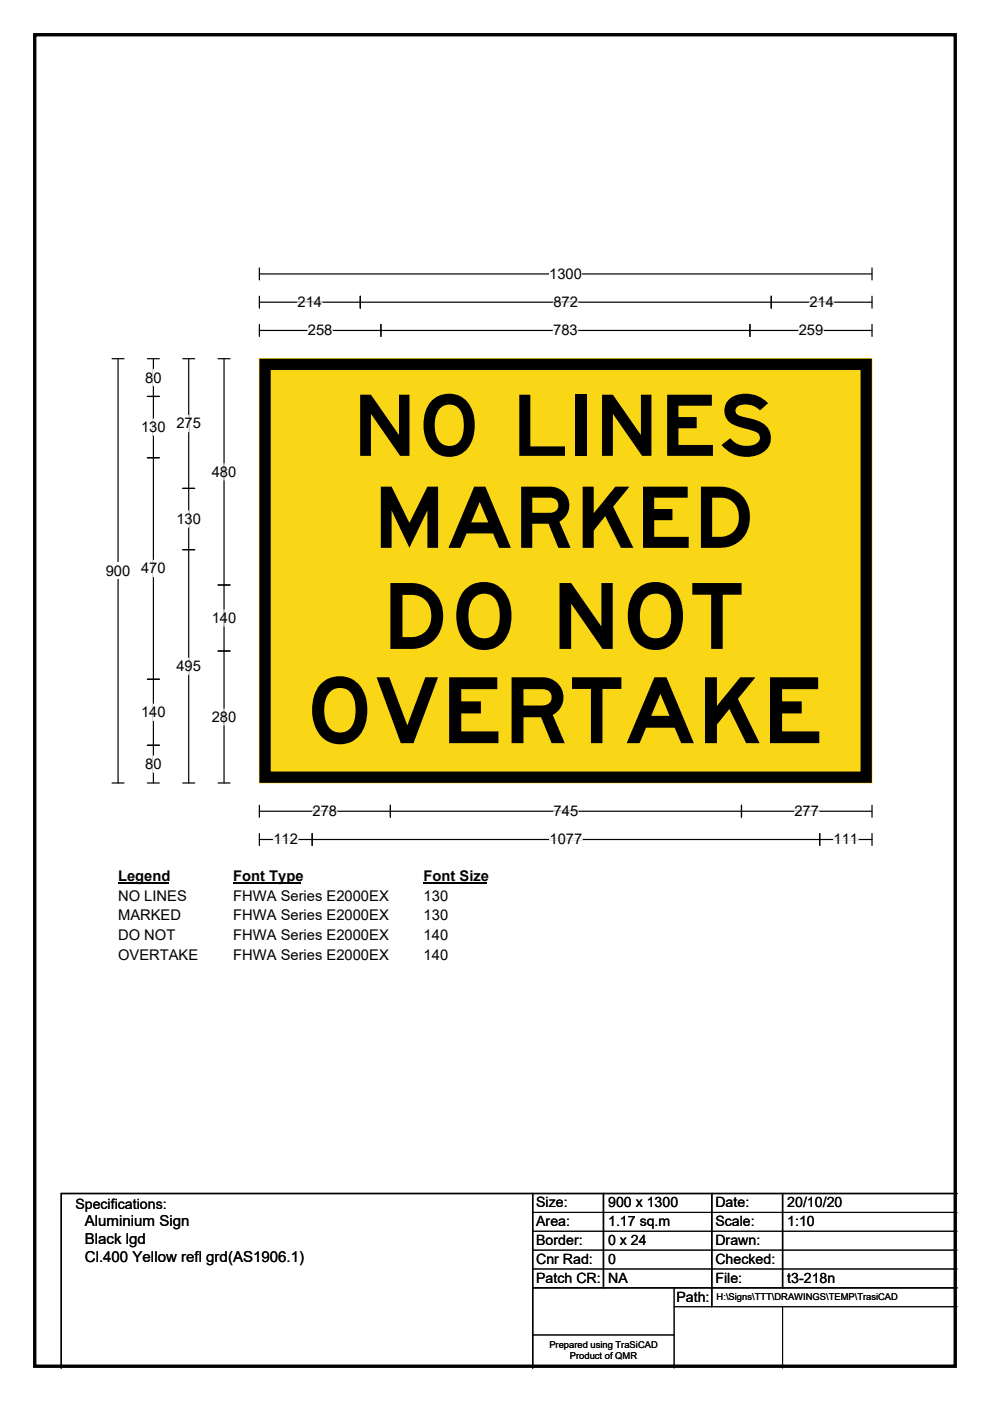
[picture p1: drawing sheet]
<svg xmlns="http://www.w3.org/2000/svg" width="210mm" height="297mm" viewBox="0 0 210 297" stroke-linecap="round" stroke-linejoin="round" font-family="sans-serif">
<defs><g id="words">
<g font-size="19.4">
<text x="81" y="137.6">DO NOT</text>
<text x="64.8" y="157.6">OVERTAKE</text>
</g>
<g font-size="18">
<text x="74.7" y="96.6">NO LINES</text>
<text x="79.1" y="116.1">MARKED</text>
</g>
<g font-size="3.2">
<text x="18" y="263.8">Black lgd</text>
<text x="18" y="259.9">Aluminium Sign</text>
<text x="18" y="267.6">Cl.400 Yellow refl grd(AS1906.1)</text>
</g>
<g font-size="3.1">
<text x="116.5" y="59.1">1300</text>
<text x="63.1" y="65.1">214</text>
<text x="117.4" y="65.1">872</text>
<text x="171.7" y="65.1">214</text>
<text x="65.3" y="71.1">258</text>
<text x="117.3" y="71.1">783</text>
<text x="169.4" y="71.1">259</text>
<text x="30.8" y="81.1">80</text>
<text x="29.9" y="91.6">130</text>
<text x="37.4" y="90.8">275</text>
<text x="44.9" y="101.1">480</text>
<text x="37.4" y="111.1">130</text>
<text x="22.4" y="122.1">900</text>
<text x="29.9" y="121.6">470</text>
<text x="44.9" y="132.1">140</text>
<text x="37.4" y="142.3">495</text>
<text x="29.9" y="152.1">140</text>
<text x="44.9" y="153.1">280</text>
<text x="30.8" y="163.1">80</text>
<text x="66.3" y="173.1">278</text>
<text x="117.4" y="173.1">745</text>
<text x="168.5" y="173.1">277</text>
<text x="58" y="179">112</text>
<text x="116.6" y="179">1077</text>
<text x="176.8" y="179">111</text>
<text x="25" y="186.8">Legend</text>
<text x="25" y="191">NO LINES</text>
<text x="49.5" y="186.8">Font Type</text>
<text x="49.5" y="191">FHWA Series E2000EX</text>
<text x="89.9" y="186.8">Font Size</text>
<text x="89.9" y="191">130</text>
<text x="25" y="195.2">MARKED</text>
<text x="49.5" y="195.2">FHWA Series E2000EX</text>
<text x="89.9" y="195.2">130</text>
<text x="25" y="199.3">DO NOT</text>
<text x="25" y="203.5">OVERTAKE</text>
<text x="49.5" y="199.3">FHWA Series E2000EX</text>
<text x="49.5" y="203.5">FHWA Series E2000EX</text>
<text x="89.9" y="199.3">140</text>
<text x="89.9" y="203.5">140</text>
</g>
<g font-size="3">
<text x="16" y="256.2">Specifications:</text>
<text x="113.7" y="256">Size:</text>
<text x="129" y="256">900 x 1300</text>
<text x="151.7" y="256">Date:</text>
<text x="167" y="256">20/10/20</text>
<text x="113.7" y="260">Area:</text>
<text x="113.7" y="264">Border:</text>
<text x="129" y="260">1.17 sq.m</text>
<text x="129" y="264">0 x 24</text>
<text x="151.7" y="260">Scale:</text>
<text x="151.7" y="264">Drawn:</text>
<text x="167" y="260">1:10</text>
<text x="113.7" y="268">Cnr Rad:</text>
<text x="129" y="268">0</text>
<text x="151.7" y="268">Checked:</text>
<text x="113.7" y="272">Patch CR:</text>
<text x="129" y="272">NA</text>
<text x="143.5" y="276">Path:</text>
<text x="151.7" y="272">File:</text>
<text x="167" y="272">t3-218n</text>
</g>
<g font-size="2">
<text x="152" y="275.6">H:\Signs\TTT\DRAWINGS\TEMP\TrasiCAD</text>
<text x="116.5" y="285.8">Prepared using TraSiCAD</text>
<text x="120.9" y="288.2">Product of QMR</text>
</g>
</g></defs>
<path d="M7.4 7.4h195.2v282.3h-195.2z" fill="none" stroke="#000" stroke-width=".72"/>
<path d="M55 58.1h130M55 56.8v2.6M185 56.8v2.6" fill="none" stroke="#000" stroke-width=".25"/>
<path d="M116.5 56.3h6.9v3.5h-6.9z" fill="#fff"/>
<g fill="none" stroke="#000" stroke-width=".25">
<path d="M23.8 76.1h2.5M25 76.1v89.9M55 64.1h130M55 62.8v2.5M55 68.8v2.5M55 70.1h130M76.4 62.8v2.5M80.8 68.8v2.5M159.1 68.8v2.5M163.6 62.8v2.5M185 62.8v2.5M185 68.8v2.5"/>
<path d="M23.8 166h2.5M55 170.7v2.6M55 176.7v2.6M55 172h130M55 178h130M66.2 176.7v2.6M82.8 170.7v2.6M157.3 170.7v2.6M173.9 176.7v2.6M185 170.7v2.6M185 176.7v2.6"/>
</g>
<path d="M63.1 64.1h5.2M65.3 70.1h5.2M117.3 70.1h5.2M117.4 64.1h5.2M169.4 70.1h5.2M171.7 64.1h5.2M58 178h5.2M66.3 172h5.2M116.6 178h6.9M117.4 172h5.2M168.5 172h5.2M176.8 178h5.2" fill="none" stroke="#fff" stroke-width=".25"/>
<path d="M22.4 119.3h5.2v3.5h-5.2z" fill="#fff"/>
<g fill="none" stroke="#000" stroke-width=".25">
<path d="M31.3 76.1h2.5M32.5 76.1v89.9M38.8 76.1h2.5M40 76.1v89.9M46.2 76.1h2.6M47.5 76.1v89.9M31.3 84.1h2.5M31.3 97h2.5M38.8 103.5h2.5M38.8 116.5h2.5M46.2 124h2.6M46.2 138h2.6"/>
<path d="M31.3 144h2.5M31.3 158h2.5M31.3 166h2.5M38.8 166h2.5M46.2 166h2.6"/>
</g>
<path d="M32.5 78.3v3.5M32.5 88.8v3.5M40 88.1v3.4M47.5 98.3v3.5M32.5 118.8v3.5M40 108.3v3.5M40 139.5v3.5M47.5 129.3v3.5M32.5 149.3v3.5M47.5 150.3v3.5M32.5 160.3v3.4" fill="none" stroke="#fff" stroke-width=".25"/>
<path d="M25 184h10.8v3.5h-10.8z" fill="#fff"/>
<path d="M25 187.3h10.8" fill="none" stroke="#000" stroke-width=".32"/>
<path d="M49.5 184h14.4v3.5h-14.4z" fill="#fff"/>
<path d="M49.5 187.3h14.4" fill="none" stroke="#000" stroke-width=".32"/>
<path d="M89.9 184h13.4v3.5h-13.4z" fill="#fff"/>
<path d="M89.9 187.3h13.4" fill="none" stroke="#000" stroke-width=".32"/>
<g fill="#fff">
<path d="M25 188.2h14.6v3.5h-14.6z"/>
<path d="M49.5 188.2h32.9v3.5h-32.9z"/>
<path d="M89.9 188.2h5.2v3.5h-5.2z"/>
<path d="M25 192.4h13.3v3.5h-13.3z"/>
<path d="M49.5 192.4h32.9v3.5h-32.9z"/>
<path d="M89.9 192.4h5.2v3.5h-5.2z"/>
<path d="M25 196.6h12.1v3.4h-12.1z"/>
<path d="M49.5 196.6h32.9v3.4h-32.9z"/>
<path d="M89.9 196.6h5.2v3.4h-5.2z"/>
<path d="M25 200.7h17v3.5h-17z"/>
<path d="M49.5 200.7h32.9v3.5h-32.9z"/>
<path d="M89.9 200.7h5.2v3.5h-5.2z"/>
</g>
<path d="M55 76.1h129.9v89.9h-129.9z" fill="#fad716"/>
<path d="M55 76.1h129.9v89.9h-129.9z" fill="none" stroke="#fad716" stroke-width=".21"/>
<path d="M56.2 77.3h127.5v87.5h-127.5z" fill="none" stroke="#000" stroke-width="2.4"/>
<path d="M113 253v37M128 253v20.1M151 253v24.1M166 253v20.1M203 253h-190v37M113 273h90" fill="none" stroke="#000" stroke-width=".3"/>
<path d="M113 257h90M113 261h90M113 265h90M113 269h90M143 273v17M143 277.1h60M166 277.1v12.9M113 283h30" fill="none" stroke="#000" stroke-width=".21"/>
<use href="#words"/>
</svg>
